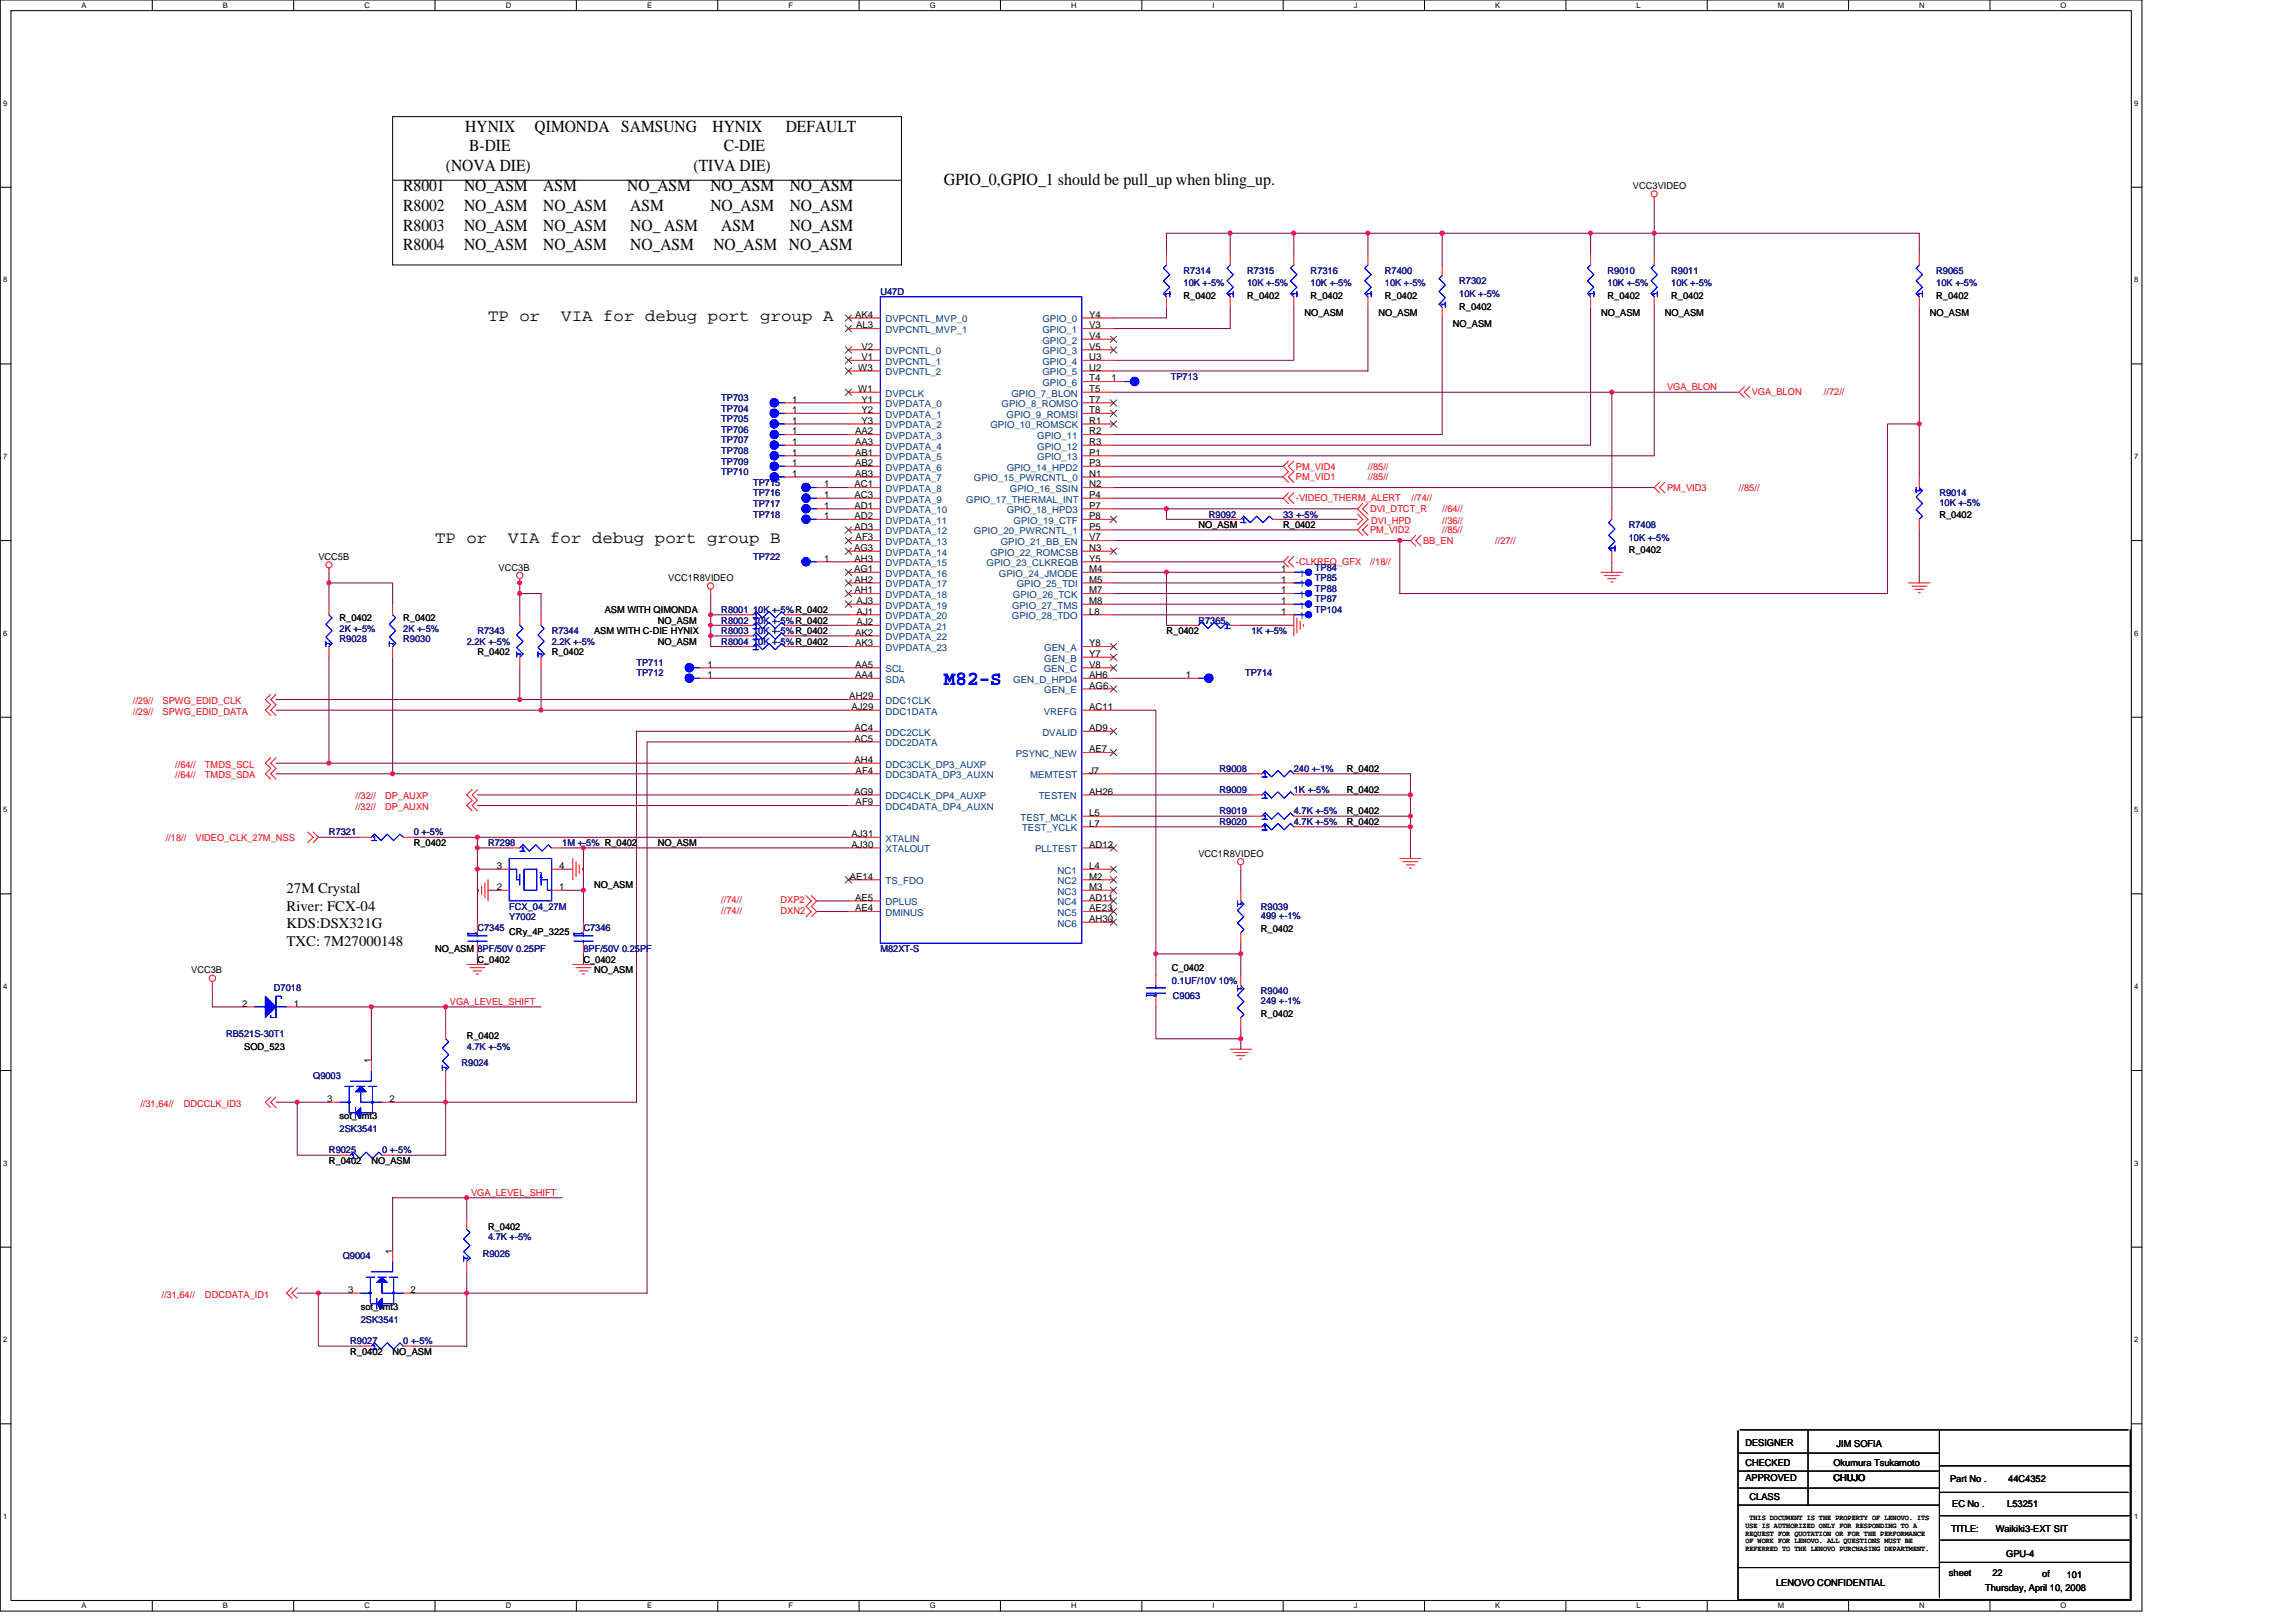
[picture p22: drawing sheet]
<svg xmlns="http://www.w3.org/2000/svg" width="297mm" height="210mm" viewBox="0 0 297 210" stroke-linecap="round" stroke-linejoin="round" font-family="sans-serif">
<defs><g id="words">
<text font-size="2.6" fill="#00f" x="122.1" y="88.6">M82-S</text>
<g font-size="2.2">
<text x="60.2" y="17">HYNIX</text>
<text x="69.2" y="17">QIMONDA SAMSUNG</text>
<text x="92.2" y="17">HYNIX</text>
<text x="101.7" y="17">DEFAULT</text>
<text x="57.7" y="22.2">(NOVA DIE)</text>
<text x="60.7" y="19.6">B-DIE</text>
<text x="89.7" y="22.2">(TIVA DIE)</text>
<text x="93.6" y="19.6">C-DIE</text>
<text x="122.1" y="23.9">GPIO_0,GPIO_1 should be pull_up when bling_up.</text>
<text x="52.2" y="24.7">R8001</text>
<text x="52.2" y="27.3">R8002</text>
<text x="52.2" y="29.8">R8003</text>
<text x="60" y="24.7">NO_ASM</text>
<text x="60" y="27.3">NO_ASM</text>
<text x="60" y="29.8">NO_ASM</text>
<text x="70.3" y="24.7">ASM</text>
<text x="70.3" y="27.3">NO_ASM</text>
<text x="70.3" y="29.8">NO_ASM</text>
<text x="81.2" y="24.7">NO_ASM</text>
<text x="81.5" y="27.3">ASM</text>
<text x="81.5" y="29.8">NO_ ASM</text>
<text x="91.9" y="24.7">NO_ASM</text>
<text x="91.9" y="27.3">NO_ASM</text>
<text x="93.3" y="29.8">ASM</text>
<text x="102.2" y="24.7">NO_ASM</text>
<text x="102.2" y="27.3">NO_ASM</text>
<text x="102.2" y="29.8">NO_ASM</text>
<text x="52.2" y="32.4">R8004</text>
<text x="60" y="32.4">NO_ASM</text>
<text x="70.3" y="32.4">NO_ASM</text>
<text x="81.5" y="32.4">NO_ASM</text>
<text x="92.3" y="32.4">NO_ASM NO_ASM</text>
<text x="63.1" y="41.5">TP or</text>
<text x="72.6" y="41.5">VIA for debug port group A</text>
<text x="56.3" y="70.3">TP or</text>
<text x="65.8" y="70.3">VIA for debug port group B</text>
</g>
<g font-size="1.9">
<text x="37.1" y="115.6">27M Crystal</text>
<text x="37.1" y="117.8">River: FCX-04</text>
<text x="37.1" y="120.1">KDS:DSX321G</text>
<text x="37.1" y="122.4">TXC: 7M27000148</text>
</g>
<g font-size="1.2">
<text x="211.3" y="24.4">VCC3VIDEO</text>
<text x="110.6" y="41.1">AK4</text>
<text x="140.9" y="41.1">Y4</text>
<text x="153.1" y="38.7">R_0402</text>
<text x="161.4" y="38.7">R_0402</text>
<text x="168.8" y="40.9">NO_ASM</text>
<text x="169.6" y="38.7">R_0402</text>
<text x="178.3" y="40.9">NO_ASM</text>
<text x="179.2" y="38.7">R_0402</text>
<text x="188.8" y="40.1">R_0402</text>
<text x="207.2" y="40.9">NO_ASM</text>
<text x="208" y="38.7">R_0402</text>
<text x="215.4" y="40.9">NO_ASM</text>
<text x="216.2" y="38.7">R_0402</text>
<text x="249.7" y="40.9">NO_ASM</text>
<text x="250.5" y="38.7">R_0402</text>
<text x="110.8" y="42.5">AL3</text>
<text x="111" y="48">W3</text>
<text x="111.4" y="45.3">V2</text>
<text x="111.4" y="46.6">V1</text>
<text x="140.9" y="42.5">V3</text>
<text x="140.9" y="43.9">V4</text>
<text x="140.9" y="45.3">V5</text>
<text x="140.9" y="46.6">U3</text>
<text x="140.9" y="48">U2</text>
<text x="188" y="42.3">NO_ASM</text>
<text x="102.5" y="53.5">1</text>
<text x="102.5" y="52.1">1</text>
<text x="111" y="50.7">W1</text>
<text x="111.5" y="52.1">Y1</text>
<text x="111.5" y="53.5">Y2</text>
<text x="140.9" y="50.7">T5</text>
<text x="140.9" y="49.4">T4</text>
<text x="140.9" y="52.1">T7</text>
<text x="140.9" y="53.5">T8</text>
<text x="143.8" y="49.4">1</text>
<text x="102.5" y="59">1</text>
<text x="102.5" y="54.8">1</text>
<text x="102.5" y="57.6">1</text>
<text x="102.5" y="56.2">1</text>
<text x="110.6" y="56.2">AA2</text>
<text x="110.6" y="57.6">AA3</text>
<text x="110.6" y="59">AB1</text>
<text x="111.5" y="54.8">Y3</text>
<text x="140.9" y="54.8">R1</text>
<text x="140.9" y="56.2">R2</text>
<text x="140.9" y="57.6">R3</text>
<text x="140.9" y="59">P1</text>
<text x="102.5" y="60.3">1</text>
<text x="102.5" y="61.7">1</text>
<text x="106.6" y="64.5">1</text>
<text x="106.6" y="63.1">1</text>
<text x="106.6" y="65.8">1</text>
<text x="110.6" y="63.1">AC1</text>
<text x="110.6" y="64.5">AC3</text>
<text x="110.6" y="65.8">AD1</text>
<text x="110.6" y="60.3">AB2</text>
<text x="110.6" y="61.7">AB3</text>
<text x="140.9" y="61.7">N1</text>
<text x="140.9" y="63.1">N2</text>
<text x="140.9" y="64.5">P4</text>
<text x="140.9" y="60.3">P3</text>
<text x="140.9" y="65.8">P7</text>
<text x="106.6" y="67.2">1</text>
<text x="110.5" y="71.3">AG3</text>
<text x="110.6" y="67.2">AD2</text>
<text x="110.6" y="68.6">AD3</text>
<text x="110.7" y="69.9">AF3</text>
<text x="140.9" y="68.6">P5</text>
<text x="140.9" y="71.3">N3</text>
<text x="140.9" y="67.2">P8</text>
<text x="140.9" y="69.9">V7</text>
<text x="155" y="68.3">NO_ASM</text>
<text x="166" y="68.3">R_0402</text>
<text x="210.7" y="71.6">R_0402</text>
<text x="250.9" y="67.1">R_0402</text>
<text x="41.2" y="72.5">VCC5B</text>
<text x="64.5" y="73.8">VCC3B</text>
<text x="86.5" y="75.2">VCC1R8VIDEO</text>
<text x="106.6" y="72.7">1</text>
<text x="110.5" y="74">AG1</text>
<text x="110.6" y="72.7">AH3</text>
<text x="110.6" y="75.4">AH2</text>
<text x="110.6" y="76.8">AH1</text>
<text x="140.9" y="76.8">M7</text>
<text x="140.9" y="74">M4</text>
<text x="140.9" y="72.7">Y5</text>
<text x="140.9" y="75.4">M5</text>
<text x="165.8" y="74">1</text>
<text x="165.8" y="75.4">1</text>
<text x="165.8" y="76.8">1</text>
<text x="43.9" y="80.4">R_0402</text>
<text x="52.2" y="80.4">R_0402</text>
<text x="76.9" y="82">ASM WITH C-DIE HYNIX</text>
<text x="78.2" y="79.3">ASM WITH QIMONDA</text>
<text x="85.1" y="83.4">NO_ASM</text>
<text x="85.1" y="80.7">NO_ASM</text>
<text x="110.6" y="82.3">AK2</text>
<text x="110.6" y="83.7">AK3</text>
<text x="110.8" y="78.2">AJ3</text>
<text x="110.8" y="79.5">AJ1</text>
<text x="110.8" y="80.9">AJ2</text>
<text x="140.9" y="78.2">M8</text>
<text x="140.9" y="79.5">L8</text>
<text x="140.9" y="83.7">Y8</text>
<text x="150.9" y="82">R_0402</text>
<text x="165.8" y="79.5">1</text>
<text x="165.8" y="78.2">1</text>
<text x="61.8" y="84.8">R_0402</text>
<text x="71.4" y="84.8">R_0402</text>
<text x="91.5" y="87.8">1</text>
<text x="91.5" y="86.4">1</text>
<text x="110.6" y="86.4">AA5</text>
<text x="110.6" y="87.8">AA4</text>
<text x="140.9" y="86.4">V8</text>
<text x="140.9" y="87.8">AH6</text>
<text x="140.9" y="85">Y7</text>
<text x="140.9" y="89.1">AG6</text>
<text x="153.4" y="87.8">1</text>
<text x="109.9" y="90.5">AH29</text>
<text x="110.1" y="91.9">AJ29</text>
<text x="110.6" y="94.6">AC4</text>
<text x="110.6" y="96">AC5</text>
<text x="140.9" y="91.9">AC11</text>
<text x="140.9" y="94.6">AD9</text>
<text x="110.6" y="98.7">AH4</text>
<text x="110.7" y="100.1">AF4</text>
<text x="140.9" y="100.1">J7</text>
<text x="140.9" y="97.4">AE7</text>
<text x="174.2" y="99.9">R_0402</text>
<text x="110.5" y="102.8">AG9</text>
<text x="110.7" y="104.2">AF9</text>
<text x="140.9" y="102.8">AH26</text>
<text x="140.9" y="107">L7</text>
<text x="140.9" y="105.6">L5</text>
<text x="174.2" y="106.7">R_0402</text>
<text x="174.2" y="105.4">R_0402</text>
<text x="174.2" y="102.6">R_0402</text>
<text x="53.5" y="109.5">R_0402</text>
<text x="64.3" y="112.5">3</text>
<text x="72.3" y="112.5">4</text>
<text x="85.1" y="109.5">NO_ASM</text>
<text x="109.9" y="113.8">AE14</text>
<text x="110.1" y="108.3">AJ31</text>
<text x="110.1" y="109.7">AJ30</text>
<text x="140.9" y="109.7">AD12</text>
<text x="140.9" y="112.5">L4</text>
<text x="140.9" y="113.8">M2</text>
<text x="155" y="110.8">VCC1R8VIDEO</text>
<text x="64.3" y="115.2">2</text>
<text x="72.3" y="115.2">1</text>
<text x="76.9" y="115">NO_ASM</text>
<text x="110.6" y="116.6">AE5</text>
<text x="110.6" y="117.9">AE4</text>
<text x="140.9" y="115.2">M3</text>
<text x="140.9" y="116.6">AD11</text>
<text x="140.9" y="117.9">AE23</text>
<text x="140.9" y="119.3">AH30</text>
<text x="24.7" y="125.9">VCC3B</text>
<text x="56.3" y="123.2">NO_ASM 8PF/50V 0.25PF</text>
<text x="61.8" y="124.6">C_0402</text>
<text x="65.9" y="121">CRy_4P_3225</text>
<text x="75.5" y="124.6">C_0402</text>
<text x="76.9" y="125.9">NO_ASM</text>
<text x="151.6" y="125.7">C_0402</text>
<text x="163.1" y="120.6">R_0402</text>
<text x="31.3" y="130.3">2</text>
<text x="38" y="130.3">1</text>
<text x="163.1" y="131.6">R_0402</text>
<text x="31.6" y="135.8">SOD_523</text>
<text x="48" y="137.6" transform="rotate(-90 48 137.6)">1</text>
<text x="60.4" y="134.5">R_0402</text>
<text x="42.3" y="142.6">3</text>
<text x="50.4" y="142.6">2</text>
<text x="43.9" y="144.9">sot_vmt3</text>
<text x="42.6" y="150.6">R_0402</text>
<text x="48" y="150.6">NO_ASM</text>
<text x="63.1" y="159.1">R_0402</text>
<text x="45" y="167.3">3</text>
<text x="50.8" y="162.3" transform="rotate(-90 50.8 162.3)">1</text>
<text x="53.1" y="167.3">2</text>
<text x="46.7" y="169.6">sot_vmt3</text>
<text x="45.3" y="175.3">R_0402</text>
<text x="50.8" y="175.3">NO_ASM</text>
<text x="225.8" y="187.1">DESIGNER</text>
<text x="225.8" y="189.7">CHECKED</text>
<text x="225.8" y="191.6">APPROVED</text>
<text x="237.2" y="191.6">CHUJO</text>
<text x="237.2" y="189.7">Okumura Tsukamoto</text>
<text x="237.6" y="187.3">JIM SOFIA</text>
<text x="252.3" y="191.8">Part No .</text>
<text x="259.8" y="191.8">44C4352</text>
<text x="226.4" y="194.1">CLASS</text>
<text x="252.6" y="195.1">EC No .</text>
<text x="259.7" y="195.1">L53251</text>
<text x="252.1" y="204">sheet</text>
<text x="252.4" y="198.2">TITLE:</text>
<text x="257.8" y="204">22</text>
<text x="258.2" y="198.2">Waikiki3-EXT SIT</text>
<text x="259.5" y="201.5">GPU-4</text>
<text x="229.8" y="205.2">LENOVO CONFIDENTIAL</text>
<text x="256.8" y="205.9">Thursday, April 10, 2008</text>
<text x="264.2" y="204.1">of</text>
<text x="267.4" y="204.3">101</text>
</g>
<g font-size="1.2" fill="#000080">
<text x="153.1" y="35.4">R7314</text>
<text x="161.4" y="35.4">R7315</text>
<text x="169.6" y="35.4">R7316</text>
<text x="179.2" y="35.4">R7400</text>
<text x="208" y="35.4">R9010</text>
<text x="216.2" y="35.4">R9011</text>
<text x="250.5" y="35.4">R9065</text>
<text x="113.9" y="38.2">U47D</text>
<text x="153.1" y="37.1">10K +-5%</text>
<text x="161.4" y="37.1">10K +-5%</text>
<text x="169.6" y="37.1">10K +-5%</text>
<text x="179.2" y="37.1">10K +-5%</text>
<text x="188.8" y="36.8">R7302</text>
<text x="188.8" y="38.4">10K +-5%</text>
<text x="208" y="37.1">10K +-5%</text>
<text x="216.2" y="37.1">10K +-5%</text>
<text x="250.5" y="37.1">10K +-5%</text>
<text x="93.3" y="53.3">TP704</text>
<text x="93.3" y="51.9">TP703</text>
<text x="151.5" y="49.1">TP713</text>
<text x="93.3" y="58.7">TP708</text>
<text x="93.3" y="54.6">TP705</text>
<text x="93.3" y="57.4">TP707</text>
<text x="93.3" y="56">TP706</text>
<text x="93.3" y="60.1">TP709</text>
<text x="93.3" y="61.5">TP710</text>
<text x="97.4" y="64.2">TP716</text>
<text x="97.4" y="62.8">TP715</text>
<text x="97.4" y="65.6">TP717</text>
<text x="250.9" y="64.2">R9014</text>
<text x="250.9" y="65.4">10K +-5%</text>
<text x="97.4" y="67">TP718</text>
<text x="156.4" y="67">R9092</text>
<text x="166" y="67">33 +-5%</text>
<text x="210.7" y="68.3">R7408</text>
<text x="210.7" y="70">10K +-5%</text>
<text x="97.4" y="72.5">TP722</text>
<text x="170.1" y="73.8">TP84</text>
<text x="170.1" y="75.2">TP85</text>
<text x="170.1" y="76.6">TP88</text>
<text x="170.1" y="77.9">TP87</text>
<text x="43.9" y="83.1">R9028</text>
<text x="43.9" y="81.8">2K +-5%</text>
<text x="52.2" y="83.1">R9030</text>
<text x="52.2" y="81.8">2K +-5%</text>
<text x="60.4" y="83.4">2.2K +-5%</text>
<text x="61.8" y="82">R7343</text>
<text x="71.4" y="82">R7344</text>
<text x="71.4" y="83.4">2.2K +-5%</text>
<text x="93.3" y="83.4">R8004</text>
<text x="93.3" y="79.3">R8001</text>
<text x="93.3" y="82">R8003</text>
<text x="93.3" y="80.7">R8002</text>
<text x="97.4" y="83.4">10K +-5%R_0402</text>
<text x="97.4" y="79.3">10K +-5%R_0402</text>
<text x="97.4" y="82">10K +-5%R_0402</text>
<text x="97.4" y="80.7">10K +-5%R_0402</text>
<text x="155" y="80.7">R7365</text>
<text x="161.9" y="82">1K +-5%</text>
<text x="170.1" y="79.3">TP104</text>
<text x="82.3" y="87.5">TP712</text>
<text x="82.3" y="86.2">TP711</text>
<text x="161.1" y="87.5">TP714</text>
<text x="157.8" y="99.9">R9008</text>
<text x="167.4" y="99.9">240 +-1%</text>
<text x="157.8" y="106.7">R9020</text>
<text x="157.8" y="105.4">R9019</text>
<text x="157.8" y="102.6">R9009</text>
<text x="167.4" y="106.7">4.7K +-5%</text>
<text x="167.4" y="105.4">4.7K +-5%</text>
<text x="167.4" y="102.6">1K +-5%</text>
<text x="42.6" y="108.1">R7321</text>
<text x="53.5" y="108.1">0 +-5%</text>
<text x="63.1" y="109.5">R7298</text>
<text x="72.7" y="109.5">1M +-5% R_0402</text>
<text x="65.9" y="119.1">Y7002</text>
<text x="65.9" y="117.7">FCX_04_27M</text>
<text x="163.1" y="117.7">R9039</text>
<text x="163.1" y="119">499 +-1%</text>
<text x="61.8" y="120.5">C7345</text>
<text x="75.5" y="120.5">C7346</text>
<text x="75.5" y="123.2">8PF/50V 0.25PF</text>
<text x="113.9" y="123.2">M82XT-S</text>
<text x="35.4" y="128.3">D7018</text>
<text x="151.6" y="127.3">0.1UF/10V 10%</text>
<text x="151.7" y="129.2">C9063</text>
<text x="163.1" y="128.7">R9040</text>
<text x="163.1" y="129.9">249 +-1%</text>
<text x="29.2" y="134.2">RB521S-30T1</text>
<text x="60.4" y="135.8">4.7K +-5%</text>
<text x="40.5" y="139.7">Q9003</text>
<text x="59.7" y="138">R9024</text>
<text x="42.6" y="149.3">R9025</text>
<text x="43.9" y="146.5">2SK3541</text>
<text x="49.4" y="149.3">0 +-5%</text>
<text x="63.1" y="160.5">4.7K +-5%</text>
<text x="44.3" y="163">Q9004</text>
<text x="62.5" y="162.7">R9026</text>
<text x="45.3" y="173.9">R9027</text>
<text x="46.7" y="171.2">2SK3541</text>
<text x="52.2" y="173.9">0 +-5%</text>
</g>
<g font-size="1.2" fill="#004080">
<text x="114.6" y="41.7">DVPCNTL_MVP_0</text>
<text x="134.9" y="41.7">GPIO_0</text>
<text x="114.6" y="43.1">DVPCNTL_MVP_1</text>
<text x="114.6" y="45.8">DVPCNTL_0</text>
<text x="114.6" y="47.2">DVPCNTL_1</text>
<text x="134.9" y="43.1">GPIO_1</text>
<text x="134.9" y="44.5">GPIO_2</text>
<text x="134.9" y="45.8">GPIO_3</text>
<text x="134.9" y="47.2">GPIO_4</text>
<text x="114.6" y="48.6">DVPCNTL_2</text>
<text x="114.6" y="51.3">DVPCLK</text>
<text x="114.6" y="52.7">DVPDATA_0</text>
<text x="129.6" y="52.7">GPIO_8_ROMSO</text>
<text x="130.8" y="51.3">GPIO_7_BLON</text>
<text x="134.9" y="48.6">GPIO_5</text>
<text x="134.9" y="50">GPIO_6</text>
<text x="114.6" y="54.1">DVPDATA_1</text>
<text x="114.6" y="55.4">DVPDATA_2</text>
<text x="114.6" y="56.8">DVPDATA_3</text>
<text x="114.6" y="58.2">DVPDATA_4</text>
<text x="114.6" y="59.6">DVPDATA_5</text>
<text x="128.1" y="55.4">GPIO_10_ROMSCK</text>
<text x="130.2" y="54.1">GPIO_9_ROMSI</text>
<text x="134.2" y="56.8">GPIO_11</text>
<text x="134.2" y="58.2">GPIO_12</text>
<text x="134.2" y="59.6">GPIO_13</text>
<text x="114.6" y="60.9">DVPDATA_6</text>
<text x="114.6" y="62.3">DVPDATA_7</text>
<text x="114.6" y="63.7">DVPDATA_8</text>
<text x="114.6" y="65">DVPDATA_9</text>
<text x="125" y="65">GPIO_17_THERMAL_INT</text>
<text x="126" y="62.3">GPIO_15_PWRCNTL_0</text>
<text x="130.2" y="60.9">GPIO_14_HPD2</text>
<text x="130.7" y="63.7">GPIO_16_SSIN</text>
<text x="114.6" y="66.4">DVPDATA_10</text>
<text x="114.6" y="67.8">DVPDATA_11</text>
<text x="114.6" y="69.2">DVPDATA_12</text>
<text x="114.6" y="70.5">DVPDATA_13</text>
<text x="114.6" y="71.9">DVPDATA_14</text>
<text x="126" y="69.2">GPIO_20_PWRCNTL_1</text>
<text x="128.1" y="71.9">GPIO_22_ROMCSB</text>
<text x="129.5" y="70.5">GPIO_21_BB_EN</text>
<text x="130.2" y="66.4">GPIO_18_HPD3</text>
<text x="131.1" y="67.8">GPIO_19_CTF</text>
<text x="114.6" y="73.3">DVPDATA_15</text>
<text x="114.6" y="74.6">DVPDATA_16</text>
<text x="114.6" y="76">DVPDATA_17</text>
<text x="114.6" y="77.4">DVPDATA_18</text>
<text x="127.6" y="73.3">GPIO_23_CLKREQB</text>
<text x="129.2" y="74.6">GPIO_24_JMODE</text>
<text x="131" y="77.4">GPIO_26_TCK</text>
<text x="131.5" y="76">GPIO_25_TDI</text>
<text x="168.1" y="74.6">1</text>
<text x="168.1" y="76">1</text>
<text x="168.1" y="77.4">1</text>
<text x="114.6" y="78.8">DVPDATA_19</text>
<text x="114.6" y="80.1">DVPDATA_20</text>
<text x="114.6" y="81.5">DVPDATA_21</text>
<text x="114.6" y="82.9">DVPDATA_22</text>
<text x="130.9" y="80.1">GPIO_28_TDO</text>
<text x="130.9" y="78.8">GPIO_27_TMS</text>
<text x="168.1" y="80.1">1</text>
<text x="168.1" y="78.8">1</text>
<text x="114.6" y="84.2">DVPDATA_23</text>
<text x="114.6" y="87">SCL</text>
<text x="114.6" y="88.3">SDA</text>
<text x="131.1" y="88.3">GEN_D_HPD4</text>
<text x="135" y="87">GEN_C</text>
<text x="135.1" y="84.2">GEN_A</text>
<text x="135.1" y="85.6">GEN_B</text>
<text x="135.1" y="89.7">GEN_E</text>
<text x="114.6" y="91.1">DDC1CLK</text>
<text x="114.6" y="92.5">DDC1DATA</text>
<text x="114.6" y="95.2">DDC2CLK</text>
<text x="134.8" y="95.2">DVALID</text>
<text x="135" y="92.5">VREFG</text>
<text x="114.6" y="96.6">DDC2DATA</text>
<text x="114.6" y="99.3">DDC3CLK_DP3_AUXP</text>
<text x="114.6" y="100.7">DDC3DATA_DP3_AUXN</text>
<text x="131.4" y="98">PSYNC_NEW</text>
<text x="133.3" y="100.7">MEMTEST</text>
<text x="114.6" y="103.4">DDC4CLK_DP4_AUXP</text>
<text x="114.6" y="104.8">DDC4DATA_DP4_AUXN</text>
<text x="132" y="106.2">TEST_MCLK</text>
<text x="132.2" y="107.6">TEST_YCLK</text>
<text x="134.4" y="103.4">TESTEN</text>
<text x="114.6" y="108.9">XTALIN</text>
<text x="114.6" y="110.3">XTALOUT</text>
<text x="133.9" y="110.3">PLLTEST</text>
<text x="136.8" y="113.1">NC1</text>
<text x="114.6" y="114.4">TS_FDO</text>
<text x="114.6" y="117.2">DPLUS</text>
<text x="114.6" y="118.5">DMINUS</text>
<text x="136.8" y="114.4">NC2</text>
<text x="136.8" y="115.8">NC3</text>
<text x="136.8" y="117.2">NC4</text>
<text x="136.8" y="118.5">NC5</text>
<text x="136.8" y="119.9">NC6</text>
</g>
<g font-size="1.2" fill="#f00">
<text x="215.7" y="50.5">VGA_BLON</text>
<text x="226.6" y="51.2">VGA_BLON</text>
<text x="236" y="51.2">//72//</text>
<text x="167.7" y="60.8">PM_VID4</text>
<text x="167.7" y="62.2">PM_VID1</text>
<text x="167.7" y="64.9">-VIDEO_THERM_ALERT</text>
<text x="177" y="60.8">//85//</text>
<text x="177" y="62.2">//85//</text>
<text x="182.6" y="64.9">//74//</text>
<text x="215.7" y="63.5">PM_VID3</text>
<text x="225" y="63.5">//85//</text>
<text x="177.2" y="69">PM_VID2</text>
<text x="177.2" y="66.3">DVI_DTCT_R</text>
<text x="177.4" y="67.8">DVI_HPD</text>
<text x="184.1" y="70.4">BB_EN</text>
<text x="186.6" y="66.3">//64//</text>
<text x="186.6" y="67.8">//36//</text>
<text x="186.6" y="69">//85//</text>
<text x="193.4" y="70.4">//27//</text>
<text x="167.7" y="73.1">-CLKREQ_GFX</text>
<text x="177.2" y="73.1">//18//</text>
<text x="17.2" y="92.5">//29//</text>
<text x="17.2" y="91.1">//29//</text>
<text x="21" y="92.5">SPWG_EDID_DATA</text>
<text x="21" y="91.1">SPWG_EDID_CLK</text>
<text x="22.7" y="100.7">//64//</text>
<text x="22.7" y="99.3">//64//</text>
<text x="26.5" y="100.7">TMDS_SDA</text>
<text x="26.5" y="99.3">TMDS_SCL</text>
<text x="46" y="104.8">//32//</text>
<text x="46" y="103.4">//32//</text>
<text x="49.8" y="104.8">DP_AUXN</text>
<text x="49.8" y="103.4">DP_AUXP</text>
<text x="21.4" y="108.8">//18//</text>
<text x="25.3" y="108.8">VIDEO_CLK_27M_NSS</text>
<text x="93.3" y="116.9">//74//</text>
<text x="93.3" y="118.3">//74//</text>
<text x="101" y="116.9">DXP2</text>
<text x="101" y="118.3">DXN2</text>
<text x="58.2" y="130">VGA_LEVEL_SHIFT</text>
<text x="18.2" y="143.2">//31,64//</text>
<text x="23.8" y="143.2">DDCCLK_ID3</text>
<text x="60.9" y="154.7">VGA_LEVEL_SHIFT</text>
<text x="20.9" y="167.9">//31,64//</text>
<text x="26.5" y="167.9">DDCDATA_ID1</text>
</g>
<text font-size="1.2" fill="#00f" x="69.7" y="113.6">1</text>
<g font-size="1">
<text x="10.6" y="1">A</text>
<text x="28.8" y="1">B</text>
<text x="47.1" y="1">C</text>
<text x="65.4" y="1">D</text>
<text x="83.7" y="1">E</text>
<text x="102" y="1">F</text>
<text x="120.3" y="1">G</text>
<text x="138.6" y="1">H</text>
<text x="156.9" y="1">I</text>
<text x="175.2" y="1">J</text>
<text x="193.4" y="1">K</text>
<text x="211.7" y="1">L</text>
<text x="230" y="1">M</text>
<text x="248.3" y="1">N</text>
<text x="266.6" y="1">O</text>
<text x=".4" y="13.7">9</text>
<text x="276.1" y="13.7">9</text>
<text x=".4" y="36.6">8</text>
<text x="276.1" y="36.6">8</text>
<text x=".4" y="59.4">7</text>
<text x="276.1" y="59.4">7</text>
<text x=".4" y="82.3">6</text>
<text x="276.1" y="82.3">6</text>
<text x=".4" y="105.1">5</text>
<text x="276.1" y="105.1">5</text>
<text x=".4" y="128">4</text>
<text x="276.1" y="128">4</text>
<text x=".4" y="150.9">3</text>
<text x="276.1" y="150.9">3</text>
<text x=".4" y="173.7">2</text>
<text x="276.1" y="173.7">2</text>
<text x=".4" y="196.6">1</text>
<text x="225.8" y="197.7">USE IS AUTHORIZED ONLY FOR RESPONDING TO A</text>
<text x="226.3" y="196.7">THIS DOCUMENT IS THE PROPERTY OF LENOVO. ITS</text>
<text x="276.1" y="196.6">1</text>
<text x="225.8" y="198.7">REQUEST FOR QUOTATION OR FOR THE PERFORMANCE</text>
<text x="225.8" y="199.7">OF WORK FOR LENOVO. ALL QUESTIONS MUST BE</text>
<text x="225.8" y="200.7">REFERRED TO THE LENOVO PURCHASING DEPARTMENT.</text>
<text x="10.6" y="208.2">A</text>
<text x="28.8" y="208.2">B</text>
<text x="47.1" y="208.2">C</text>
<text x="65.4" y="208.2">D</text>
<text x="83.7" y="208.2">E</text>
<text x="102" y="208.2">F</text>
<text x="120.3" y="208.2">G</text>
<text x="138.6" y="208.2">H</text>
<text x="156.9" y="208.2">I</text>
<text x="175.2" y="208.2">J</text>
<text x="193.4" y="208.2">K</text>
<text x="211.7" y="208.2">L</text>
<text x="230" y="208.2">M</text>
<text x="248.3" y="208.2">N</text>
<text x="266.6" y="208.2">O</text>
</g>
</g></defs>
<path d="M0 0h277.1v208.5h-277.1zM1.4 1.4h274.3v205.7h-274.3z" fill="none" stroke="#000" stroke-width=".13"/>
<g fill="#fff">
<path d="M10.6 .1h.6v1.1h-.6z"/>
<path d="M10.6 207.3h.6v1.1h-.6z"/>
</g>
<path d="M19.7 0v1.4M19.7 207.1v1.4" fill="none" stroke="#000" stroke-width=".13"/>
<g fill="#fff">
<path d="M28.8 .1h.7v1.1h-.7z"/>
<path d="M28.8 207.3h.7v1.1h-.7z"/>
</g>
<path d="M38 0v1.4M38 207.1v1.4" fill="none" stroke="#000" stroke-width=".13"/>
<g fill="#fff">
<path d="M47.1 .1h.7v1.1h-.7z"/>
<path d="M47.1 207.3h.7v1.1h-.7z"/>
</g>
<path d="M56.3 0v1.4M56.3 207.1v1.4" fill="none" stroke="#000" stroke-width=".13"/>
<g fill="#fff">
<path d="M65.4 .1h.7v1.1h-.7z"/>
<path d="M65.4 207.3h.7v1.1h-.7z"/>
</g>
<path d="M74.6 0v1.4M74.6 207.1v1.4" fill="none" stroke="#000" stroke-width=".13"/>
<g fill="#fff">
<path d="M83.7 .1h.7v1.1h-.7z"/>
<path d="M83.7 207.3h.7v1.1h-.7z"/>
</g>
<path d="M92.9 0v1.4M92.9 207.1v1.4" fill="none" stroke="#000" stroke-width=".13"/>
<g fill="#fff">
<path d="M102 .1h.6v1.1h-.6z"/>
<path d="M102 207.3h.6v1.1h-.6z"/>
</g>
<path d="M111.1 0v1.4M111.1 207.1v1.4" fill="none" stroke="#000" stroke-width=".13"/>
<g fill="#fff">
<path d="M120.3 .1h.7v1.1h-.7z"/>
<path d="M120.3 207.3h.7v1.1h-.7z"/>
</g>
<path d="M129.4 0v1.4M129.4 207.1v1.4" fill="none" stroke="#000" stroke-width=".13"/>
<g fill="#fff">
<path d="M138.6 .1h.7v1.1h-.7z"/>
<path d="M138.6 207.3h.7v1.1h-.7z"/>
</g>
<path d="M147.7 0v1.4M147.7 207.1v1.4" fill="none" stroke="#000" stroke-width=".13"/>
<g fill="#fff">
<path d="M156.9 .1h.2v1.1h-.2z"/>
<path d="M156.9 207.3h.2v1.1h-.2z"/>
</g>
<path d="M166 0v1.4M166 207.1v1.4" fill="none" stroke="#000" stroke-width=".13"/>
<g fill="#fff">
<path d="M175.2 .1h.4v1.1h-.4z"/>
<path d="M175.2 207.3h.4v1.1h-.4z"/>
</g>
<path d="M184.3 0v1.4M184.3 207.1v1.4" fill="none" stroke="#000" stroke-width=".13"/>
<g fill="#fff">
<path d="M193.4 .1h.7v1.1h-.7z"/>
<path d="M193.4 207.3h.7v1.1h-.7z"/>
</g>
<path d="M202.6 0v1.4M202.6 207.1v1.4" fill="none" stroke="#000" stroke-width=".13"/>
<g fill="#fff">
<path d="M211.7 .1h.6v1.1h-.6z"/>
<path d="M211.7 207.3h.6v1.1h-.6z"/>
</g>
<path d="M220.9 0v1.4M220.9 207.1v1.4" fill="none" stroke="#000" stroke-width=".13"/>
<g fill="#fff">
<path d="M230 .1h.8v1.1h-.8z"/>
<path d="M230 207.3h.8v1.1h-.8z"/>
</g>
<path d="M239.2 0v1.4M239.2 207.1v1.4" fill="none" stroke="#000" stroke-width=".13"/>
<g fill="#fff">
<path d="M248.3 .1h.7v1.1h-.7z"/>
<path d="M248.3 207.3h.7v1.1h-.7z"/>
</g>
<path d="M257.4 0v1.4M257.4 207.1v1.4" fill="none" stroke="#000" stroke-width=".13"/>
<g fill="#fff">
<path d="M266.6 .1h.8v1.1h-.8z"/>
<path d="M266.6 207.3h.8v1.1h-.8z"/>
<path d="M.4 12.8h.5v1.1h-.5z"/>
<path d="M276.1 12.8h.5v1.1h-.5z"/>
<path d="M.4 35.7h.5v1.1h-.5z"/>
<path d="M276.1 35.7h.5v1.1h-.5z"/>
</g>
<path d="M0 24.2h1.4M275.7 24.2h1.4" fill="none" stroke="#000" stroke-width=".13"/>
<g fill="#fff">
<path d="M.4 58.5h.5v1.1h-.5z"/>
<path d="M276.1 58.5h.5v1.1h-.5z"/>
</g>
<path d="M0 47.1h1.4M275.7 47.1h1.4" fill="none" stroke="#000" stroke-width=".13"/>
<g fill="#fff">
<path d="M.4 81.4h.5v1.1h-.5z"/>
<path d="M276.1 81.4h.5v1.1h-.5z"/>
</g>
<path d="M0 70h1.4M275.7 70h1.4" fill="none" stroke="#000" stroke-width=".13"/>
<g fill="#fff">
<path d="M.4 104.2h.5v1.1h-.5z"/>
<path d="M276.1 104.2h.5v1.1h-.5z"/>
</g>
<path d="M0 92.8h1.4M275.7 92.8h1.4" fill="none" stroke="#000" stroke-width=".13"/>
<g fill="#fff">
<path d="M.4 127.1h.5v1.1h-.5z"/>
<path d="M276.1 127.1h.5v1.1h-.5z"/>
</g>
<path d="M0 115.7h1.4M275.7 115.7h1.4" fill="none" stroke="#000" stroke-width=".13"/>
<g fill="#fff">
<path d="M.4 150h.5v1.1h-.5z"/>
<path d="M276.1 150h.5v1.1h-.5z"/>
</g>
<path d="M0 138.5h1.4M275.7 138.5h1.4" fill="none" stroke="#000" stroke-width=".13"/>
<g fill="#fff">
<path d="M.4 172.8h.5v1.1h-.5z"/>
<path d="M276.1 172.8h.5v1.1h-.5z"/>
</g>
<path d="M0 161.4h1.4M275.7 161.4h1.4" fill="none" stroke="#000" stroke-width=".13"/>
<g fill="#fff">
<path d="M.4 195.7h.5v1.1h-.5z"/>
<path d="M276.1 195.7h.5v1.1h-.5z"/>
</g>
<g fill="none" stroke="#000" stroke-width=".13">
<path d="M50.8 15.1h65.8v19.2h-65.8zM50.8 23.3h65.8M0 184.3h1.4M224.8 188h26M224.8 190.4h26M224.8 192.6h26.1M224.8 194.8h26.1M224.8 185.2v21.8M225.1 185h50.2M233.9 185.2v9.6M250.9 185.2v21.5M250.9 189.7h24.7"/>
<path d="M251.1 196.2h24.4M251.1 193.1h24.2M251.1 199.3h24.4M275.6 185v22M275.7 184.3h1.4M224.8 202.9h26.1M225 207h50.5M250.9 202.2h24.6"/>
</g>
<g fill="none" stroke="#800040" stroke-width=".13">
<path d="M150.9 39.8v1.3h-6.8M159.1 30.2h-8.2v2.7M159.1 39.8v2.7h-15M167.4 39.8v6.8h-23.3M167.4 30.2h-8.3v2.7M177 30.2h-9.6v2.7M177 30.2v2.7M177 39.8v8.2h-32.9M177 30.2h9.6M186.6 30.2h19.2v2.7M186.6 30.2v4.1M205.8 39.8v17.8h-61.7"/>
<path d="M205.8 30.2h42.5v2.7M214 39.8v19.2h-69.9M214 26.1v6.8M248.3 39.8v15.1h-4.1v21.9h-63.1v-6.8M102.9 56.2h6.9M102.9 52.1h6.9M102.9 53.5h6.9M102.9 54.9h6.9M102.9 59h6.9M102.9 57.6h6.9M144.1 50.8h80.9M186.6 41.1v15.1h-42.5"/>
<path d="M208.5 50.8v15M248.3 54.9v6.8M42.6 75.4h8.2v2.8M42.6 74.1v4.1M67.2 76.8h2.8v2.8M67.2 75.4v4.2M91.9 79.6v1.3h4.2M91.9 76.8v2.8h4.2M102.9 60.3h6.9M102.9 61.7h6.9M102.9 79.6h6.9M107 63.1h2.8"/>
<path d="M107 64.5h2.8M107 72.7h2.8M107 65.8h2.8M107 67.2h2.8M144.1 65.8h6.8v1.4h8.2M144.1 63.1h69.9M144.1 60.3h21.9M144.1 61.7h21.9M144.1 74.1h21.9M144.1 64.5h21.9M144.1 68.6h31.5M144.1 70h38.4"/>
<path d="M144.1 72.7h21.9M144.1 75.4h21.9M144.1 76.8h21.9M144.1 78.2h21.9M144.1 79.6h21.9M150.9 74.1v6.8h2.8M150.9 65.8h24.7M166 67.2h9.6M208.5 72.7v1.4M248.3 68.6v6.8M35.7 90.5h74.1M35.7 91.9h74.1"/>
<path d="M35.7 98.8h74.1M42.6 85v13.8M50.8 85v15.1M67.2 86.4v4.1M70 86.4v5.5M91.9 80.9v1.4h4.2M91.9 87.8h17.9M91.9 82.3v1.4h4.2M91.9 86.4h17.9M102.9 80.9h6.9M102.9 83.7h6.9M102.9 82.3h6.9"/>
<path d="M109.8 96h-26.1v71.3h-30.2M109.8 94.6h-27.5v48h-31.5M144.1 91.9h5.4v31.5M144.1 87.8h9.6M160.5 80.9h6.9M35.7 100.1h74.1M41.2 108.4h5.5M53.5 108.4h56.3M61.8 112.5h2.7M61.8 109.7h4.1M61.8 108.4v10.9M61.8 102.9h48"/>
<path d="M61.8 104.2h48M63.1 115.2h1.4M72.7 115.2h2.8M72.7 112.5h1.4M72.7 109.7h37.1M75.5 109.7v9.6M105.7 116.6h4.1M105.7 118h4.1M144.1 102.9h17.8M144.1 100.1h17.8M144.1 105.6h17.8M144.1 107h17.8"/>
<path d="M160.5 112.5v2.7M168.8 100.1h13.7v11M168.8 102.9h13.7M168.8 105.6h13.7M168.8 107h13.7M27.5 127.6v2.7h4.1M38.5 130.3h31.5M48 130.3v6.9M57.7 130.3v2.8M57.7 139.9v9.6h-6.9M61.8 123.4v1.4M75.5 123.4v1.4"/>
<path d="M149.5 130.3v4.1h11M160.5 123.4h-11v2.8M160.5 122.1v4.1M160.5 133.1v2.7M35.7 142.6h6.9M38.5 142.6v6.9h5.4M60.4 155v2.7M72.7 155h-21.9v6.9M38.5 167.3h6.8M41.2 167.3v6.9h5.5M60.4 164.6v9.6h-6.9"/>
</g>
<g fill="#f0f" stroke="#f0f" stroke-width=".13">
<circle cx="75.5" cy="115.2" r=".27"/>
<circle cx="61.7" cy="112.5" r=".27"/>
<circle cx="61.7" cy="109.7" r=".27"/>
<circle cx="61.7" cy="108.3" r=".27"/>
<circle cx="182.5" cy="105.6" r=".27"/>
<circle cx="167.4" cy="30.2" r=".27"/>
<circle cx="177" cy="30.2" r=".27"/>
<circle cx="67.2" cy="90.5" r=".27"/>
<circle cx="70" cy="91.9" r=".27"/>
<circle cx="205.8" cy="30.2" r=".27"/>
<circle cx="186.6" cy="30.2" r=".27"/>
<circle cx="75.5" cy="109.7" r=".27"/>
<circle cx="150.9" cy="74" r=".27"/>
<circle cx="181.1" cy="69.9" r=".27"/>
<circle cx="159.1" cy="30.2" r=".27"/>
<circle cx="182.5" cy="102.9" r=".27"/>
<circle cx="67.2" cy="76.8" r=".27"/>
<circle cx="208.5" cy="50.7" r=".27"/>
<circle cx="182.5" cy="107" r=".27"/>
<circle cx="91.9" cy="82.3" r=".27"/>
<circle cx="91.9" cy="80.9" r=".27"/>
<circle cx="91.9" cy="79.6" r=".27"/>
<circle cx="57.6" cy="130.3" r=".27"/>
<circle cx="41.2" cy="167.3" r=".27"/>
<circle cx="60.4" cy="167.3" r=".27"/>
<circle cx="38.4" cy="142.6" r=".27"/>
<circle cx="48" cy="130.3" r=".27"/>
<circle cx="57.6" cy="142.6" r=".27"/>
<circle cx="60.4" cy="155" r=".27"/>
<circle cx="160.5" cy="134.4" r=".27"/>
<circle cx="160.5" cy="123.4" r=".27"/>
<circle cx="149.5" cy="123.4" r=".27"/>
<circle cx="248.3" cy="54.9" r=".27"/>
<circle cx="150.9" cy="65.8" r=".27"/>
<circle cx="214" cy="30.2" r=".27"/>
<circle cx="50.8" cy="100.1" r=".27"/>
<circle cx="67.2" cy="75.4" r=".27"/>
<circle cx="42.5" cy="75.4" r=".27"/>
<circle cx="42.5" cy="98.8" r=".27"/>
</g>
<g fill="none" stroke="#f00" stroke-width=".13">
<path d="M150.9 32.9v1.4M150.9 38.4v1.4M159.1 32.9v1.4M159.1 38.4v1.4M167.4 32.9v1.4M167.4 38.4v1.4M177 32.9v1.4M177 38.4v1.4M186.6 34.3v1.4M186.6 39.8v1.3M205.8 32.9v1.4M205.8 38.4v1.4"/>
<path d="M214 25.5v.6M214 32.9v1.4M214 38.4v1.4M248.3 32.9v1.4M248.3 38.4v1.4M101.5 52.1h1.4M101.5 53.5h1.4M101.5 54.9h1.4M101.5 56.2h1.4M101.5 57.6h1.4M101.5 59h1.4M109.8 41.1h4.1"/>
<path d="M109.8 42.5h4.1M109.8 45.3h4.1M109.8 46.6h4.1M109.8 48h4.1M109.8 50.8h4.1M109.8 52.1h4.1M109.8 53.5h4.1M109.8 54.9h4.1M109.8 56.2h4.1M109.8 57.6h4.1M109.8 59h4.1M140 41.1h4.1"/>
<path d="M140 42.5h4.1M140 45.3h4.1M140 46.6h4.1M140 48h4.1M140 50.8h4.1M140 52.1h4.1M140 53.5h4.1M140 54.9h4.1M140 56.2h4.1M140 57.6h4.1M140 59h4.1M140 43.9h4.1"/>
<path d="M140 49.4h5.4M166.7 59.7l-.7 .6 .7 .7-.7 .7 .7 .7M167.4 59.7l-.7 .6 .7 .7-.7 .7 .7 .7M225.7 50.1l-.7 .7 .7 .6M226.4 50.1l-.7 .7 .7 .6M42.6 73.5v.6M42.6 78.2v1.4M50.8 78.2v1.4M67.2 74.9v.5M67.2 79.6v1.3M70 79.6v1.3M91.9 76.3v.5"/>
<path d="M96.1 79.6h1.3M101.5 79.6h1.4M101.5 60.3h1.4M101.5 61.7h1.4M105.7 72.7h1.3M105.7 67.2h1.3M105.7 63.1h1.3M105.7 64.5h1.3M105.7 65.8h1.3M109.8 74.1h4.1M109.8 75.4h4.1M109.8 72.7h4.1"/>
<path d="M109.8 79.6h4.1M109.8 60.3h4.1M109.8 67.2h4.1M109.8 61.7h4.1M109.8 63.1h4.1M109.8 64.5h4.1M109.8 65.8h4.1M109.8 68.6h4.1M109.8 70h4.1M109.8 71.3h4.1M109.8 76.8h4.1M109.8 78.2h4.1"/>
<path d="M140 74.1h4.1M140 75.4h4.1M140 72.7h4.1M140 79.6h4.1M140 60.3h4.1M140 67.2h4.1M140 61.7h4.1M140 63.1h4.1M140 64.5h4.1M140 65.8h4.1M140 68.6h4.1M140 70h4.1"/>
<path d="M140 71.3h4.1M140 76.8h4.1M140 78.2h4.1M159.1 67.2h1.4M164.6 67.2h1.4M166 79.6h1.4v2.7M166 74.1h1.4M166 75.4h1.4M166 76.8h1.4M166 78.2h1.4M166.7 72l-.7 .7 .7 .7M166.7 63.8l-.7 .7 .7 .7"/>
<path d="M167.4 72l-.7 .7 .7 .7M167.4 63.8l-.7 .7 .7 .7M167.8 80v1.9M175.6 66.5l.7 .7-.7 .7M176.3 65.2l-.7 .6 1.4 1.4-1.4 1.4 .7 .7M177 67.9l-.7 .7 .7 .7M177 65.2l-.7 .6 .7 .7M183.2 69.3l-.7 .7 .7 .6M183.8 69.3l-.6 .7 .6 .6M207.2 74.1h2.7M207.6 74.5h1.9M208 74.9h1.1"/>
<path d="M208.4 75.3h.3M208.5 65.8v1.4M208.5 71.3v1.4M214.7 62.4l-.7 .7 .7 .7M215.4 62.4l-.7 .7 .7 .7M246.9 75.4h2.8M247.4 75.9h1.9M247.8 76.3h1.1M248.2 76.7h.2M248.3 61.7v1.4M248.3 67.2v1.4M35 89.9l-.7 .6 .7 .7-.7 .7 .7 .7"/>
<path d="M35 98.1l-.7 .7 .7 .6-.7 .7 .7 .7M35.7 89.9l-.7 .6 .7 .7-.7 .7 .7 .7M35.7 98.1l-.7 .7 .7 .6-.7 .7 .7 .7M42.6 83.7v1.3M50.8 83.7v1.3M67.2 85v1.4M70 85v1.4M90.6 86.4h1.3M90.6 87.8h1.3M96.1 83.7h1.3M96.1 82.3h1.3M96.1 80.9h1.3"/>
<path d="M101.5 83.7h1.4M101.5 82.3h1.4M101.5 80.9h1.4M109.8 83.7h4.1M109.8 82.3h4.1M109.8 80.9h4.1M109.8 86.4h4.1M109.8 87.8h4.1M109.8 90.5h4.1M109.8 91.9h4.1M109.8 94.6h4.1M109.8 96h4.1"/>
<path d="M109.8 98.8h4.1M140 83.7h4.1M140 86.4h4.1M140 87.8h4.1M140 91.9h4.1M140 94.6h4.1M140 85h4.1M140 89.2h4.1M140 97.4h4.1M153.7 80.9h1.3M153.7 87.8h1.3M159.1 80.9h1.4"/>
<path d="M168.2 80.4v1.1M168.6 80.8v.3M39.8 107.7l.7 .7-.7 .7M40.5 107.7l.7 .7-.7 .7M46.7 108.4h1.3M52.2 108.4h1.3M61.1 102.2l-.7 .7 .7 .7-.7 .6 .7 .7M61.8 102.2l-.7 .7 .7 .7-.7 .6 .7 .7M61.8 119.3v1.4M61.9 115.1v.3M62.3 114.7v1.1M62.7 114.3v1.9"/>
<path d="M63.1 113.9v2.7M64.5 112.5h1.4M64.5 115.2h1.4M65.9 109.7h1.3M71.4 109.7h1.3M71.4 112.5h1.3M71.4 115.2h1.3M74.1 111.1v2.8M74.5 111.5v1.9M74.9 111.9v1.1M75.4 112.3v.3M75.5 119.3v1.4"/>
<path d="M104.3 115.9l.7 .7-.7 .7 .7 .7-.7 .6M105 115.9l.7 .7-.7 .7 .7 .7-.7 .6M109.8 108.4h4.1M109.8 100.1h4.1M109.8 102.9h4.1M109.8 104.2h4.1M109.8 109.7h4.1M109.8 113.9h4.1M109.8 116.6h4.1M109.8 118h4.1M140 100.1h4.1M140 102.9h4.1"/>
<path d="M140 109.7h4.1M140 113.9h4.1M140 116.6h4.1M140 118h4.1M140 105.6h4.1M140 107h4.1M140 112.5h4.1M140 115.2h4.1M140 119.3h4.1M160.5 111.9v.6M160.5 115.2v1.4M161.9 100.1h1.4"/>
<path d="M161.9 102.9h1.4M161.9 105.6h1.4M161.9 107h1.4M167.4 100.1h1.4M167.4 102.9h1.4M167.4 105.6h1.4M167.4 107h1.4M181.1 111.1h2.7M181.5 111.5h1.9M181.9 111.9h1.1M182.3 112.3h.3M27.5 127v.6"/>
<path d="M31.6 130.3h1.4M37.1 130.3h1.4M48 137.2v1.3M57.7 133.1v1.3M57.7 138.5v1.4M60.4 124.8h2.7M60.8 125.2h1.9M61.2 125.6h1.1M61.6 126h.3M61.8 122.1v1.3M74.1 124.8h2.8M74.5 125.2h2"/>
<path d="M74.9 125.6h1.1M75.4 126h.2M75.5 122.1v1.3M149.5 126.2v1.4M149.5 128.9v1.4M159.1 135.8h2.8M159.6 136.2h1.9M160 136.6h1.1M160.4 137h.3M160.5 120.7v1.4M160.5 126.2v1.4M160.5 131.7v1.4"/>
<path d="M35 142l-.7 .6 .7 .7M35.7 142l-.7 .6 .7 .7M42.6 142.6h1.3M43.9 149.5h1.4M49.4 142.6h1.4M49.4 149.5h1.4M60.4 157.7v1.4M37.8 166.6l-.7 .7 .7 .7M38.5 166.6l-.7 .7 .7 .7M45.3 167.3h1.4M46.7 174.2h1.3M50.8 161.9v1.3"/>
<path d="M52.2 174.2h1.3M52.2 167.3h1.3M60.4 163.2v1.4"/>
<circle cx="214" cy="25.1" r=".39"/>
<circle cx="42.6" cy="73.1" r=".39"/>
<circle cx="67.2" cy="74.5" r=".4"/>
<circle cx="91.9" cy="75.8" r=".4"/>
<circle cx="160.5" cy="111.5" r=".4"/>
<circle cx="27.5" cy="126.6" r=".4"/>
</g>
<g fill="#00f" stroke="#00f" stroke-width=".13">
<path d="M46.7 140.6l.7 .7h-1.4z" fill-rule="evenodd"/>
<path d="M46 144l.7-.7v1.4z" fill-rule="evenodd"/>
<path d="M45.1 142.5h.2v.2h-.2z" fill-rule="evenodd"/>
<path d="M48.1 142.5h.2v.2h-.2z" fill-rule="evenodd"/>
<path d="M46.7 140.6l.7 .7h-1.4z" fill-rule="evenodd"/>
<path d="M46 144l.7-.7v1.4z" fill-rule="evenodd"/>
<path d="M45.1 142.5h.2v.2h-.2z" fill-rule="evenodd"/>
<path d="M48.1 142.5h.2v.2h-.2z" fill-rule="evenodd"/>
<path d="M34.3 128.9l1.4 1.4-1.4 1.4z" fill-rule="evenodd"/>
<path d="M34.3 128.9l1.4 1.4-1.4 1.4z" fill-rule="evenodd"/>
<path d="M48.7 166l.7-.7 .7 .7z" fill-rule="evenodd"/>
<path d="M49.4 168v1.4l-.7-.7z" fill-rule="evenodd"/>
<path d="M47.8 167.2h.2v.2h-.2z" fill-rule="evenodd"/>
<path d="M50.8 167.2h.2v.2h-.2z" fill-rule="evenodd"/>
<path d="M48.7 166l.7-.7 .7 .7z" fill-rule="evenodd"/>
<path d="M49.4 168v1.4l-.7-.7z" fill-rule="evenodd"/>
<path d="M47.8 167.2h.2v.2h-.2z" fill-rule="evenodd"/>
<path d="M50.8 167.2h.2v.2h-.2z" fill-rule="evenodd"/>
<circle cx="104.3" cy="72.7" r=".54"/>
<circle cx="169.3" cy="74.1" r=".4"/>
<circle cx="100.2" cy="60.3" r=".54"/>
<circle cx="104.3" cy="67.2" r=".54"/>
<circle cx="100.2" cy="53.5" r=".54"/>
<circle cx="156.4" cy="87.8" r=".54"/>
<circle cx="169.3" cy="75.4" r=".4"/>
<circle cx="169.3" cy="76.8" r=".4"/>
<circle cx="100.2" cy="59" r=".54"/>
<circle cx="104.3" cy="64.5" r=".54"/>
<circle cx="100.2" cy="52.1" r=".54"/>
<circle cx="100.2" cy="54.9" r=".54"/>
<circle cx="146.8" cy="49.4" r=".54"/>
<circle cx="169.3" cy="79.5" r=".4"/>
<circle cx="89.2" cy="87.8" r=".54"/>
<circle cx="104.3" cy="63.1" r=".54"/>
<circle cx="100.2" cy="57.6" r=".54"/>
<circle cx="100.2" cy="56.2" r=".54"/>
<circle cx="89.2" cy="86.4" r=".54"/>
<circle cx="169.3" cy="78.2" r=".4"/>
<circle cx="100.2" cy="61.7" r=".54"/>
<circle cx="104.3" cy="65.8" r=".54"/>
</g>
<g fill="none" stroke="#00f" stroke-width=".13">
<path d="M113.9 38.4h26.1v83.7h-26.1zM150.9 34.3l-.4 .4 .8 .8-.8 .8 .8 .9-.8 .8 .4 .4M151.3 38h-.5l.1 .1M151.3 37.7v.7M159.1 34.3l-.4 .4 .9 .8-.9 .8 .9 .9-.9 .8 .4 .4M159.6 38h-.6l.1 .1M159.6 37.7v.7M167.4 34.3l-.4 .4 .8 .8-.8 .8 .8 .9-.8 .8 .4 .4M167.8 38h-.6l.2 .1M167.8 37.7v.7M177 34.3l-.4 .4 .8 .8-.8 .8 .8 .9-.8 .8 .4 .4M177.4 38h-.6l.2 .1"/>
<path d="M177.4 37.7v.7M186.6 35.7l-.4 .4 .8 .8-.8 .8 .8 .8-.8 .9 .4 .4M187 39.4h-.5l.1 .1M187 39.1v.7M205.8 34.3l-.4 .4 .8 .8-.8 .8 .8 .9-.8 .8 .4 .4M206.2 38h-.5l.1 .1M206.2 37.7v.7M214 34.3l-.4 .4 .8 .8-.8 .8 .8 .9-.8 .8 .4 .4M214.4 38h-.5l.1 .1M214.4 37.7v.7M248.3 34.3l-.4 .4 .8 .8-.8 .8 .8 .9-.8 .8 .4 .4M248.7 38h-.5l.1 .1"/>
<path d="M248.7 37.7v.7M100.7 53.5h.8M100.7 59h.8M100.7 52.1h.8M100.7 54.9h.8M100.7 57.6h.8M100.7 56.2h.8M145.4 49.4h.9M42.6 79.6l.4 .4-.8 .8 .8 .8-.8 .8 .8 .9-.4 .4M50.8 79.6l.4 .4-.8 .8 .8 .8-.8 .8 .8 .9-.4 .4M97.4 79.6l.4-.5 .9 .9 .8-.9 .8 .9 .8-.9 .4 .5M97.4 80h.7"/>
<path d="M97.7 79.6l.1-.2v.6M100.7 60.3h.8M100.7 61.7h.8M104.8 72.7h.9M104.8 67.2h.9M104.8 64.5h.9M104.8 63.1h.9M104.8 65.8h.9M160.5 67.2l.4-.4 .9 .8 .8-.8 .8 .8 .8-.8 .4 .4M160.5 67.6h.7M160.8 67.2l.1-.1v.5M167.4 74.1h1.4"/>
<path d="M167.4 75.4h1.4M167.4 76.8h1.4M167.4 79.6h1.4M167.4 78.2h1.4M208.5 67.2l-.4 .4 .8 .9-.8 .8 .8 .8-.8 .8 .4 .4M208.9 70.9h-.5l.1 .2M208.9 70.6v.7M247.9 63.1v.7M248.3 63.1l.4 .4-.8 .8 .8 .9-.8 .8 .8 .8-.4 .4M248.3 63.4l.1 .1h-.5M42.2 83.3h.5l-.1 .1M42.2 83v.7"/>
<path d="M50.4 83.3h.5l-.1 .1M50.4 83v.7M66.8 84.6h.6l-.2 .2M66.8 84.3v.7M67.2 80.9l.5 .4-.9 .9 .9 .8-.9 .8 .9 .8-.5 .4M69.6 84.6h.5l-.1 .2M69.6 84.3v.7M70 80.9l.4 .4-.8 .9 .8 .8-.8 .8 .8 .8-.4 .4M89.7 87.8h.9M89.7 86.4h.9M97.4 83.7l.4-.4 .9 .8 .8-.8 .8 .8 .8-.8 .4 .4M97.4 82.3l.4-.4 .9 .8 .8-.8 .8 .8 .8-.8 .4 .4"/>
<path d="M97.4 80.9l.4-.4 .9 .8 .8-.8 .8 .8 .8-.8 .4 .4M97.4 84.1h.7M97.4 82.7h.7M97.4 81.3h.7M97.7 83.7l.1-.2v.6M97.7 82.3l.1-.1v.5M97.7 80.9l.1-.1v.5M155 80.9l.4-.4 .9 .8 .8-.8 .8 .8 .8-.8 .4 .4M155 87.8h.8M158.5 81.3h.6M158.9 80.9l-.2-.1v.5M48 108.4l.5-.5 .8 .9 .8-.9 .8 .9 .8-.9 .5 .5"/>
<path d="M48 108.8h.7M48.3 108.4l.2-.2v.6M65.9 112.5h.9v1.4h.4M65.9 111.1h5.5v5.5h-5.5zM67.2 109.7l.5-.4 .8 .9 .8-.9 .8 .9 .8-.9 .5 .4M67.2 113.2v1.3M67.2 110.2h.7M67.5 109.7l.2-.1v.6M67.8 112.5h1.6v2.7h-1.6zM70 113.9h.8v1.3h.6M70 113.2v1.3M160.1 116.6v.7"/>
<path d="M160.5 116.6l.4 .4-.8 .8 .8 .8-.8 .9 .8 .8-.4 .4M160.5 116.9l.2 .1h-.6M163.3 107l.4-.4 .8 .8 .8-.8 .8 .8 .9-.8 .4 .4M163.3 100.1l.4-.4 .8 .8 .8-.8 .8 .8 .9-.8 .4 .4M163.3 105.6l.4-.4 .8 .8 .8-.8 .8 .8 .9-.8 .4 .4M163.3 102.9l.4-.4 .8 .8 .8-.8 .8 .8 .9-.8 .4 .4M163.3 107.4h.7M163.3 100.5h.7M163.3 106h.7M163.3 103.3h.7M163.5 107l.2-.2v.6M163.5 100.1l.2-.1v.5"/>
<path d="M163.5 105.6l.2-.1v.5M163.5 102.9l.2-.2v.6M33 130.3h1.3M35.7 130.3h1.4M36.4 129.2v-.3h-.7v2.8h-.7v-.3M48 138.5v1.4h-2.7M57.2 138.1h.6l-.1 .2M57.2 137.9v.6M57.7 134.4l.4 .4-.9 .9 .9 .8-.9 .8 .9 .8-.4 .4M60.5 121.8h2.5M60.5 121.1h2.5M60.5 120.7v.3"/>
<path d="M61.5 120.7l.3 .1h-1.3M61.8 120.7v.4M61.8 121.8v.3M74.2 121.8h2.5M74.2 121.1h2.5M74.2 120.7v.3M75.2 120.7l.3 .1h-1.3M75.5 120.7v.4M75.5 121.8v.3M148.3 127.8h2.5M148.3 128.5h2.5M148.3 128.8h1.2l-.2 .1"/>
<path d="M148.3 128.7v.2M149.5 127.6v.2M149.5 128.5v.4M160.1 127.6v.6M160.5 127.6l.4 .4-.8 .8 .8 .8-.8 .9 .8 .8-.4 .4M160.5 127.8l.2 .2h-.6M43.9 142.6h1.3M44.6 140.6h1.1M45.2 140.6v3.4h.8M45.3 149.5l.4-.4 .8 .8 .9-.8 .8 .8 .8-.8 .4 .4M45.3 149.9h.7M45.6 149.5l.1-.1v.5"/>
<path d="M46 143.3v1.4M46.1 140.6h1.1M46.7 141.3v1.3h2.7M47.6 140.6h1.1M48.2 140.6v3.4h-1.5M60.4 159.1l.4 .4-.8 .8 .8 .9-.8 .8 .8 .8-.4 .4M46.7 167.3h1.2M47.4 165.3h1.1M47.9 165.3v3.4h.8M48 174.2l.5-.4 .8 .8 .8-.8 .8 .8 .8-.8 .5 .4M48 174.6h.7M48.3 174.2l.2-.1v.5"/>
<path d="M48.7 168v1.4M48.9 165.3h1.1M49.4 166v1.3h2.8M50.4 165.3h1.1M50.8 163.2v1.4h-2.8M50.9 165.3v3.4h-1.5M60 162.8h.5l-.1 .1M60 162.5v.7"/>
</g>
<g fill="none" stroke="#804000" stroke-width=".13">
<path d="M109.4 40.7l.8 .9M109.4 42.1l.8 .8M109.4 44.9l.8 .8M109.4 46.2l.8 .9M109.4 47.6l.8 .8M109.4 50.4l.8 .8M110.2 40.7l-.9 .9M110.2 42.1l-.9 .8M110.2 44.9l-.9 .8M110.2 46.2l-.9 .9M110.2 47.6l-.9 .8M110.2 50.4l-.9 .8"/>
<path d="M143.7 43.5l.8 .8M143.7 44.9l.8 .8M143.7 51.7l.8 .9M143.7 53.1l.8 .8M143.7 54.5l.8 .8M144.5 43.5l-.9 .8M144.5 44.9l-.9 .8M144.5 51.7l-.9 .9M144.5 53.1l-.9 .8M144.5 54.5l-.9 .8M109.4 68.2l.8 .8M109.4 69.6l.8 .8"/>
<path d="M109.4 70.9l.8 .9M109.4 73.7l.8 .8M109.4 75l.8 .9M109.4 76.4l.8 .8M109.4 77.8l.8 .8M110.2 68.2l-.9 .8M110.2 69.6l-.9 .8M110.2 70.9l-.9 .9M110.2 73.7l-.9 .8M110.2 75l-.9 .9M110.2 76.4l-.9 .8M110.2 77.8l-.9 .8"/>
<path d="M143.7 66.8l.8 .8M143.7 70.9l.8 .9M144.5 66.8l-.9 .8M144.5 70.9l-.9 .9M143.7 83.3l.8 .8M143.7 84.6l.8 .9M143.7 86l.8 .8M143.7 88.8l.8 .8M143.7 94.2l.8 .9M143.7 97l.8 .8M144.5 83.3l-.9 .8M144.5 84.6l-.9 .9"/>
<path d="M144.5 86l-.9 .8M144.5 88.8l-.9 .8M144.5 94.2l-.9 .9M144.5 97l-.9 .8M109.4 113.5l.8 .8M110.2 113.5l-.9 .8M143.7 109.3l.8 .9M143.7 112.1l.8 .8M143.7 113.5l.8 .8M143.7 114.8l.8 .8M143.7 116.2l.8 .8M143.7 117.6l.8 .8"/>
<path d="M143.7 118.9l.8 .9M144.5 109.3l-.9 .9M144.5 112.1l-.9 .8M144.5 113.5l-.9 .8M144.5 114.8l-.9 .8M144.5 116.2l-.9 .8M144.5 117.6l-.9 .8M144.5 118.9l-.9 .9"/>
</g>
<use href="#words"/>
</svg>
